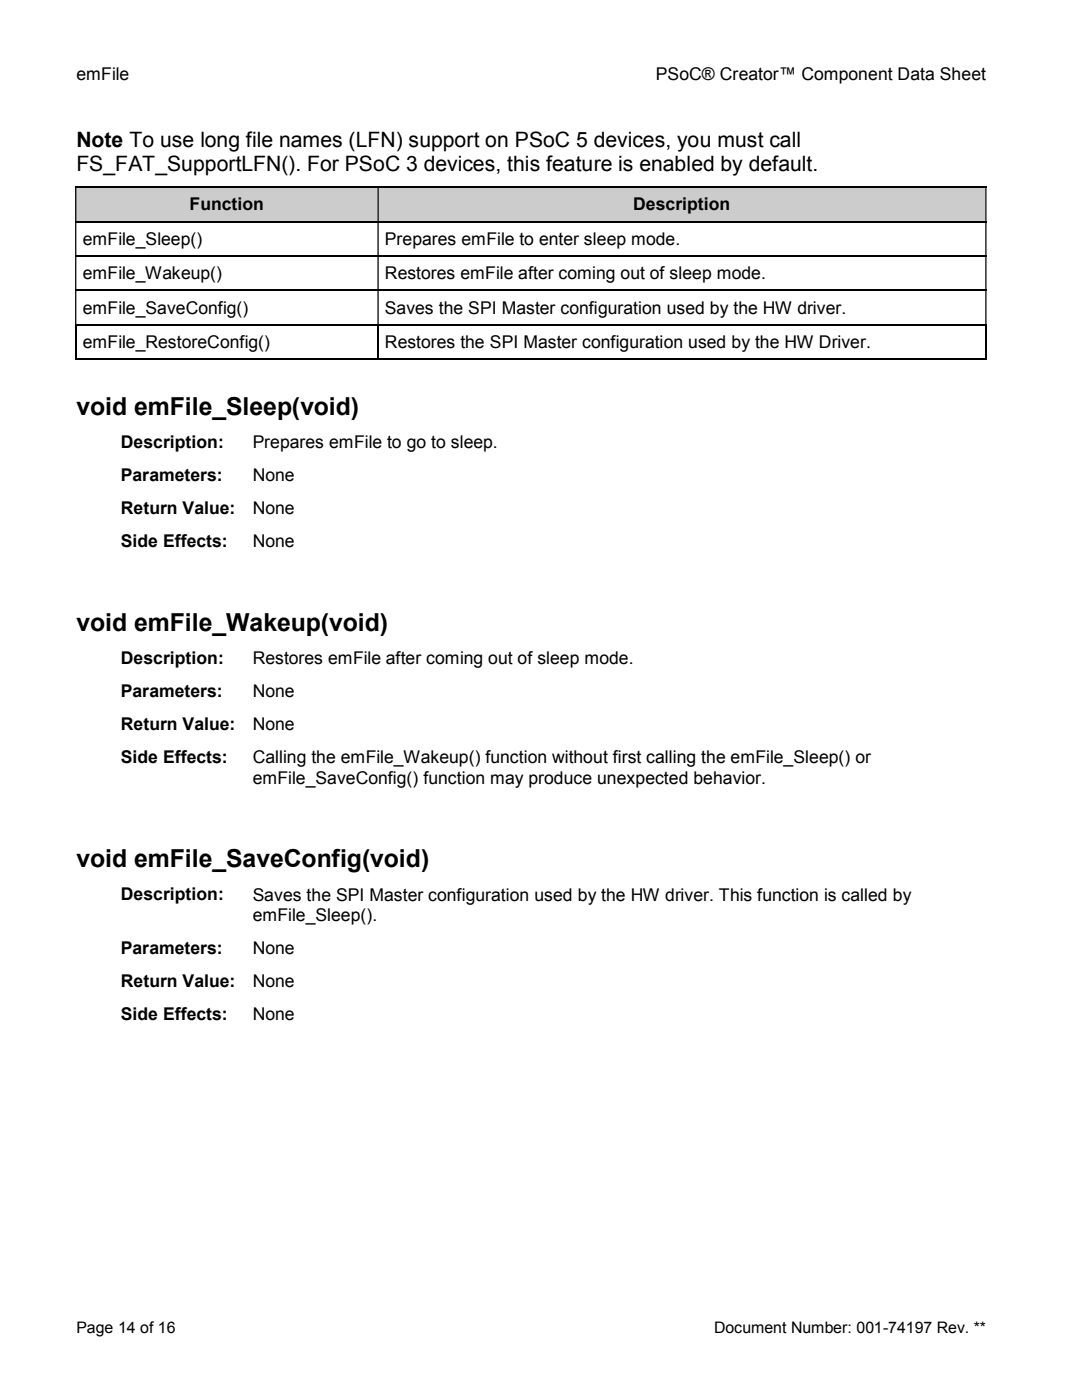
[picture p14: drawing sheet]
<svg xmlns="http://www.w3.org/2000/svg" width="216mm" height="279mm" viewBox="0 0 216 279" stroke-linecap="round" stroke-linejoin="round" font-family="sans-serif">
<defs><g id="words">
<g font-size="4.9">
<text x="15.2" y="82.8">void emFile_Sleep(void)</text>
<text x="15.2" y="125.9">void emFile_Wakeup(void)</text>
<text x="15.2" y="173.1">void emFile_SaveConfig(void)</text>
</g>
<g font-size="4.2">
<text x="15.2" y="29.3">Note To use long file names (LFN) support on PSoC 5 devices, you must call</text>
<text x="15.2" y="34.2">FS_FAT_SupportLFN(). For PSoC 3 devices, this feature is enabled by default.</text>
</g>
<g font-size="3.5">
<text x="15.2" y="16">emFile</text>
<text x="130.9" y="16">PSoC® Creator™ Component Data Sheet</text>
<text x="37.8" y="42">Function</text>
<text x="126.4" y="42">Description</text>
<text x="16.5" y="48.9">emFile_Sleep()</text>
<text x="76.8" y="48.9">Prepares emFile to enter sleep mode.</text>
<text x="16.5" y="55.8">emFile_Wakeup()</text>
<text x="76.8" y="55.8">Restores emFile after coming out of sleep mode.</text>
<text x="16.5" y="62.6">emFile_SaveConfig()</text>
<text x="76.8" y="62.6">Saves the SPI Master configuration used by the HW driver.</text>
<text x="16.5" y="69.5">emFile_RestoreConfig()</text>
<text x="76.8" y="69.5">Restores the SPI Master configuration used by the HW Driver.</text>
<text x="24.1" y="89.4">Description:</text>
<text x="50.4" y="89.5">Prepares emFile to go to sleep.</text>
<text x="24.1" y="96">Parameters:</text>
<text x="50.4" y="96.1">None</text>
<text x="24.1" y="102.6">Return Value:</text>
<text x="50.4" y="102.6">None</text>
<text x="24.1" y="109.2">Side Effects:</text>
<text x="50.4" y="109.2">None</text>
<text x="24.1" y="132.5">Description:</text>
<text x="50.4" y="132.5">Restores emFile after coming out of sleep mode.</text>
<text x="24.1" y="139.1">Parameters:</text>
<text x="50.4" y="139.1">None</text>
<text x="24.1" y="145.7">Return Value:</text>
<text x="50.4" y="145.8">None</text>
<text x="24.1" y="152.3">Side Effects:</text>
<text x="50.4" y="152.4">Calling the emFile_Wakeup() function without first calling the emFile_Sleep() or</text>
<text x="50.4" y="156.4">emFile_SaveConfig() function may produce unexpected behavior.</text>
<text x="24.1" y="179.7">Description:</text>
<text x="50.4" y="179.7">Saves the SPI Master configuration used by the HW driver. This function is called by</text>
<text x="50.4" y="183.8">emFile_Sleep().</text>
<text x="24.1" y="190.4">Parameters:</text>
<text x="50.4" y="190.4">None</text>
<text x="24.1" y="196.9">Return Value:</text>
<text x="50.4" y="197">None</text>
<text x="24.1" y="203.5">Side Effects:</text>
<text x="50.4" y="203.6">None</text>
</g>
<g font-size="3.2">
<text x="15.2" y="266">Page 14 of 16</text>
<text x="142.5" y="266">Document Number: 001-74197 Rev. **</text>
</g>
</g></defs>
<g fill="#ccc">
<path d="M15.2 37.5h60.1v6.6h-60.1z"/>
<path d="M75.6 37.5h121v6.6h-121z"/>
</g>
<path d="M15 37.4h181.8M15 44.2h181.8M15 51.1h181.8M15 58h181.8M15 64.8h181.8M15 71.7h60.3M15.1 64.9v6.9M75.4 64.9v6.9M75.6 71.7h121M196.7 64.9v6.9" fill="none" stroke="#000" stroke-width=".25"/>
<g fill="#000">
<path d="M196.6 71.6h.2v.2h-.2z"/>
<path d="M15 37.5h.2v6.6h-.2zM75.3 37.5h.3v6.6h-.3zM196.6 37.5h.2v6.6h-.2z"/>
<path d="M15 44.4h.2v6.6h-.2zM75.3 44.4h.3v6.6h-.3zM196.6 44.4h.2v6.6h-.2z"/>
<path d="M15 51.2h.2v6.6h-.2zM75.3 51.2h.3v6.6h-.3zM196.6 51.2h.2v6.6h-.2z"/>
<path d="M15 58.1h.2v6.6h-.2zM75.3 58.1h.3v6.6h-.3zM196.6 58.1h.2v6.6h-.2z"/>
</g>
<use href="#words"/>
</svg>
